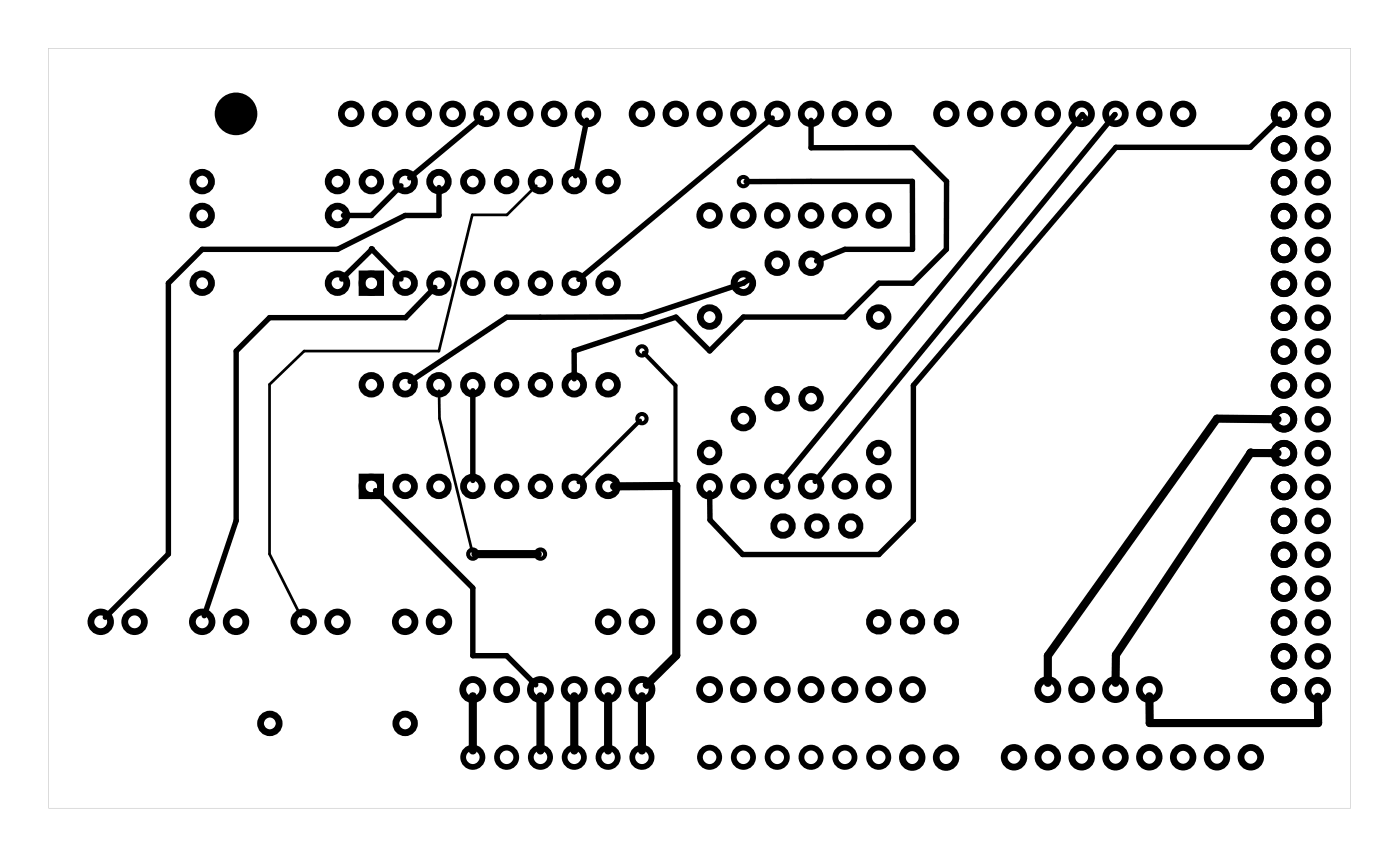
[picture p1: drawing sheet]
<svg xmlns="http://www.w3.org/2000/svg" width="105mm" height="64mm" viewBox="0 0 105 64" stroke-linecap="round" stroke-linejoin="round" font-family="sans-serif">
<path d="M3.6 3.6h97.8v57h-97.8zM3.6 3.6v57h97.8v-57z" fill="#000"/>
<g fill="none" stroke="#000" stroke-width=".3">
<path d="M48.1 31.5l-4.7 4.7M48.3 26.5l2.4 2.4v7.6h-4.6"/>
<circle cx="55.8" cy="13.6" r=".35"/>
<circle cx="48.2" cy="26.3" r=".35"/>
<circle cx="48.2" cy="31.4" r=".35"/>
<circle cx="35.5" cy="41.6" r=".35"/>
<circle cx="40.6" cy="41.6" r=".35"/>
</g>
<circle cx="68.5" cy="51.7" r=".75" fill="none" stroke="#000" stroke-width=".5"/>
<g fill="none" stroke="#000" stroke-width=".51">
<path d="M27.2 35.8h1.4v1.4h-1.4zM27.2 20.5h1.4v1.4h-1.4z"/>
<circle cx="15.2" cy="13.6" r=".7"/>
<circle cx="15.2" cy="16.2" r=".7"/>
<circle cx="25.3" cy="16.2" r=".7"/>
<circle cx="25.3" cy="13.6" r=".7"/>
<circle cx="26.4" cy="8.5" r=".74"/>
<circle cx="27.9" cy="13.6" r=".7"/>
<circle cx="28.9" cy="8.5" r=".74"/>
<circle cx="30.4" cy="13.6" r=".7"/>
<circle cx="31.5" cy="8.5" r=".74"/>
<circle cx="33" cy="13.6" r=".7"/>
<circle cx="34" cy="8.5" r=".74"/>
<circle cx="35.5" cy="13.6" r=".7"/>
<circle cx="36.5" cy="8.5" r=".74"/>
<circle cx="38" cy="13.6" r=".7"/>
<circle cx="39.1" cy="8.5" r=".74"/>
<circle cx="40.6" cy="13.6" r=".7"/>
<circle cx="41.6" cy="8.5" r=".74"/>
<circle cx="43.1" cy="13.6" r=".7"/>
<circle cx="44.2" cy="8.5" r=".74"/>
<circle cx="45.7" cy="13.6" r=".7"/>
<circle cx="48.2" cy="8.5" r=".74"/>
<circle cx="50.7" cy="8.5" r=".74"/>
<circle cx="53.3" cy="8.5" r=".74"/>
<circle cx="53.3" cy="16.2" r=".74"/>
<circle cx="55.8" cy="8.5" r=".74"/>
<circle cx="55.8" cy="16.2" r=".74"/>
<circle cx="58.4" cy="19.7" r=".7"/>
<circle cx="58.4" cy="8.5" r=".74"/>
<circle cx="58.4" cy="16.2" r=".74"/>
<circle cx="60.9" cy="19.7" r=".7"/>
<circle cx="60.9" cy="8.5" r=".74"/>
<circle cx="60.9" cy="16.2" r=".74"/>
<circle cx="63.4" cy="8.5" r=".74"/>
<circle cx="63.4" cy="16.2" r=".74"/>
<circle cx="66" cy="8.5" r=".74"/>
<circle cx="66" cy="16.2" r=".74"/>
<circle cx="71.1" cy="8.5" r=".74"/>
<circle cx="73.6" cy="8.5" r=".74"/>
<circle cx="76.1" cy="8.5" r=".74"/>
<circle cx="78.7" cy="8.5" r=".74"/>
<circle cx="81.2" cy="8.5" r=".74"/>
<circle cx="83.8" cy="8.5" r=".74"/>
<circle cx="86.3" cy="8.5" r=".74"/>
<circle cx="88.8" cy="8.5" r=".74"/>
<circle cx="96.4" cy="11.1" r=".74"/>
<circle cx="96.4" cy="8.6" r=".74"/>
<circle cx="96.4" cy="16.2" r=".74"/>
<circle cx="96.4" cy="13.7" r=".74"/>
<circle cx="96.4" cy="18.8" r=".74"/>
<circle cx="99" cy="11.1" r=".74"/>
<circle cx="99" cy="8.6" r=".74"/>
<circle cx="99" cy="13.7" r=".74"/>
<circle cx="99" cy="16.2" r=".74"/>
<circle cx="99" cy="18.8" r=".74"/>
<circle cx="15.2" cy="21.2" r=".7"/>
<circle cx="25.3" cy="21.2" r=".7"/>
<circle cx="27.9" cy="28.9" r=".7"/>
<circle cx="27.9" cy="36.5" r=".7"/>
<circle cx="27.9" cy="21.2" r=".7"/>
<circle cx="30.4" cy="28.9" r=".7"/>
<circle cx="30.4" cy="21.2" r=".7"/>
<circle cx="30.4" cy="36.5" r=".7"/>
<circle cx="33" cy="28.9" r=".7"/>
<circle cx="33" cy="21.2" r=".7"/>
<circle cx="33" cy="36.5" r=".7"/>
<circle cx="35.5" cy="28.9" r=".7"/>
<circle cx="35.5" cy="36.5" r=".7"/>
<circle cx="35.5" cy="21.2" r=".7"/>
<circle cx="38" cy="28.9" r=".7"/>
<circle cx="38" cy="21.2" r=".7"/>
<circle cx="38" cy="36.5" r=".7"/>
<circle cx="40.6" cy="28.9" r=".7"/>
<circle cx="40.6" cy="21.2" r=".7"/>
<circle cx="40.6" cy="36.5" r=".7"/>
<circle cx="43.1" cy="28.9" r=".7"/>
<circle cx="43.1" cy="21.2" r=".7"/>
<circle cx="43.1" cy="36.5" r=".7"/>
<circle cx="45.7" cy="28.9" r=".7"/>
<circle cx="45.7" cy="36.5" r=".7"/>
<circle cx="45.7" cy="21.2" r=".7"/>
<circle cx="53.3" cy="23.8" r=".7"/>
<circle cx="53.3" cy="33.9" r=".7"/>
<circle cx="53.3" cy="36.5" r=".74"/>
<circle cx="55.8" cy="21.2" r=".7"/>
<circle cx="55.8" cy="31.4" r=".7"/>
<circle cx="55.8" cy="36.5" r=".74"/>
<circle cx="58.4" cy="29.9" r=".7"/>
<circle cx="58.4" cy="36.5" r=".74"/>
<circle cx="58.8" cy="39.5" r=".7"/>
<circle cx="60.9" cy="29.9" r=".7"/>
<circle cx="60.9" cy="36.5" r=".74"/>
<circle cx="61.3" cy="39.5" r=".7"/>
<circle cx="63.4" cy="36.5" r=".74"/>
<circle cx="63.9" cy="39.5" r=".7"/>
<circle cx="66" cy="23.8" r=".7"/>
<circle cx="66" cy="33.9" r=".7"/>
<circle cx="66" cy="36.5" r=".74"/>
<circle cx="96.4" cy="39.1" r=".74"/>
<circle cx="96.4" cy="31.5" r=".74"/>
<circle cx="96.4" cy="34" r=".74"/>
<circle cx="96.4" cy="36.5" r=".74"/>
<circle cx="96.4" cy="28.9" r=".74"/>
<circle cx="96.4" cy="21.3" r=".74"/>
<circle cx="96.4" cy="23.8" r=".74"/>
<circle cx="96.4" cy="26.4" r=".74"/>
<circle cx="99" cy="36.5" r=".74"/>
<circle cx="99" cy="34" r=".74"/>
<circle cx="99" cy="39.1" r=".74"/>
<circle cx="99" cy="31.5" r=".74"/>
<circle cx="99" cy="28.9" r=".74"/>
<circle cx="99" cy="26.4" r=".74"/>
<circle cx="99" cy="23.8" r=".74"/>
<circle cx="99" cy="21.3" r=".74"/>
<circle cx="7.6" cy="46.6" r=".74"/>
<circle cx="10.1" cy="46.6" r=".74"/>
<circle cx="15.2" cy="46.6" r=".74"/>
<circle cx="17.7" cy="46.6" r=".74"/>
<circle cx="20.3" cy="54.3" r=".7"/>
<circle cx="22.8" cy="46.6" r=".74"/>
<circle cx="25.3" cy="46.6" r=".74"/>
<circle cx="30.4" cy="54.3" r=".7"/>
<circle cx="30.4" cy="46.6" r=".74"/>
<circle cx="33" cy="46.6" r=".74"/>
<circle cx="35.5" cy="51.7" r=".75"/>
<circle cx="38" cy="51.7" r=".75"/>
<circle cx="40.6" cy="51.7" r=".75"/>
<circle cx="43.1" cy="51.7" r=".75"/>
<circle cx="45.7" cy="51.7" r=".75"/>
<circle cx="45.7" cy="46.6" r=".74"/>
<circle cx="48.2" cy="51.7" r=".75"/>
<circle cx="48.2" cy="46.6" r=".74"/>
<circle cx="53.3" cy="51.7" r=".75"/>
<circle cx="53.3" cy="46.6" r=".74"/>
<circle cx="55.8" cy="51.7" r=".75"/>
<circle cx="55.8" cy="46.6" r=".74"/>
<circle cx="58.4" cy="51.7" r=".75"/>
<circle cx="60.9" cy="51.7" r=".75"/>
<circle cx="63.4" cy="51.7" r=".75"/>
<circle cx="66" cy="51.7" r=".75"/>
<circle cx="66" cy="46.6" r=".7"/>
<circle cx="68.5" cy="56.8" r=".74"/>
<circle cx="68.5" cy="46.6" r=".7"/>
<circle cx="71" cy="56.8" r=".74"/>
<circle cx="71.1" cy="46.6" r=".7"/>
<circle cx="76.1" cy="56.8" r=".74"/>
<circle cx="78.7" cy="51.7" r=".75"/>
<circle cx="78.7" cy="56.8" r=".74"/>
<circle cx="81.2" cy="51.7" r=".75"/>
<circle cx="81.2" cy="56.8" r=".74"/>
<circle cx="83.8" cy="51.7" r=".75"/>
<circle cx="83.8" cy="56.8" r=".74"/>
<circle cx="86.3" cy="51.7" r=".75"/>
<circle cx="86.3" cy="56.8" r=".74"/>
<circle cx="88.8" cy="56.8" r=".74"/>
<circle cx="91.4" cy="56.8" r=".74"/>
<circle cx="93.9" cy="56.8" r=".74"/>
<circle cx="96.4" cy="41.6" r=".74"/>
<circle cx="96.4" cy="46.7" r=".74"/>
<circle cx="96.4" cy="44.2" r=".74"/>
<circle cx="96.4" cy="49.2" r=".74"/>
<circle cx="96.4" cy="51.8" r=".74"/>
<circle cx="99" cy="46.7" r=".74"/>
<circle cx="99" cy="41.6" r=".74"/>
<circle cx="99" cy="44.2" r=".74"/>
<circle cx="99" cy="49.2" r=".74"/>
<circle cx="99" cy="51.8" r=".74"/>
</g>
<g fill="none" stroke="#000" stroke-width=".43">
<circle cx="35.5" cy="56.8" r=".72"/>
<circle cx="38" cy="56.8" r=".72"/>
<circle cx="40.6" cy="56.8" r=".72"/>
<circle cx="43.1" cy="56.8" r=".72"/>
<circle cx="45.7" cy="56.8" r=".72"/>
<circle cx="48.2" cy="56.8" r=".72"/>
<circle cx="53.3" cy="56.8" r=".72"/>
<circle cx="55.8" cy="56.8" r=".72"/>
<circle cx="58.4" cy="56.8" r=".72"/>
<circle cx="60.9" cy="56.8" r=".72"/>
<circle cx="63.4" cy="56.8" r=".72"/>
<circle cx="66" cy="56.8" r=".72"/>
</g>
<circle cx="17.7" cy="8.5" r="1.6" fill="#000"/>
<g fill="none" stroke="#000" stroke-width=".41">
<path d="M30.1 13.9l-2.2 2.3h-2.1M33 14.1v2.1h-2.6l-5.1 2.5h-10.1l-2.6 2.5v20.4l-4.7 4.7M36.2 8.9l-5.4 4.4M44.1 9l-.9 4.2M56 13.6h12.5v5.1h-5.1l-2.1 .9M58 8.9l-14.5 12.1M60.9 9v2.1h7.6l2.6 2.5v5.1l-2.6 2.5h-2.5l-2.6 2.6h-7.6l-2.5 2.5-2.5-2.5-7.7 2.5v2.1M81.5 8.9l-.2-.3-22.6 27.5M83.5 8.9l.2-.3-22.5 27.5M96.1 8.9l-2.2 2.2h-10.1l-15.2 17.8v10.1l-2.6 2.6h-10.2l-2.5-2.6v-2M28.2 36.8l7.3 7.3v5.1h2.5l2.2 2.2M30.1 20.9l-2.2-2.2-2.2 2.2"/>
<path d="M32.7 21.6l-2.2 2.2h-10.3l-2.5 2.5v12.8l-2.4 7.1M35.5 29.3v6.7M48.2 23.8h-10.2l-7.2 4.8M56.2 21l-.4 .2-7.6 2.6"/>
</g>
<path d="M40.3 13.9l-2.2 2.2h-2.6l-2.5 10.2h-10.2l-2.6 2.5v12.8l2.4 4.6M33 29.3v2.1l2.5 10" fill="none" stroke="#000" stroke-width=".2"/>
<path d="M46.1 36.5l4.7-.1v12.8l-2.2 2.2M95.9 34h-2l-10.1 15.1v2.1M95.9 31.4h-4.5l-12.7 17.8v2M35.5 52.2v4.1M35.7 41.6h4.7M40.6 52.2v4.1M43.1 52.2v4.1M45.7 52.2v4.1M48.2 52.2v4.1M86.3 52.2v2h12.7v-1.9" fill="none" stroke="#000" stroke-width=".61"/>
</svg>
